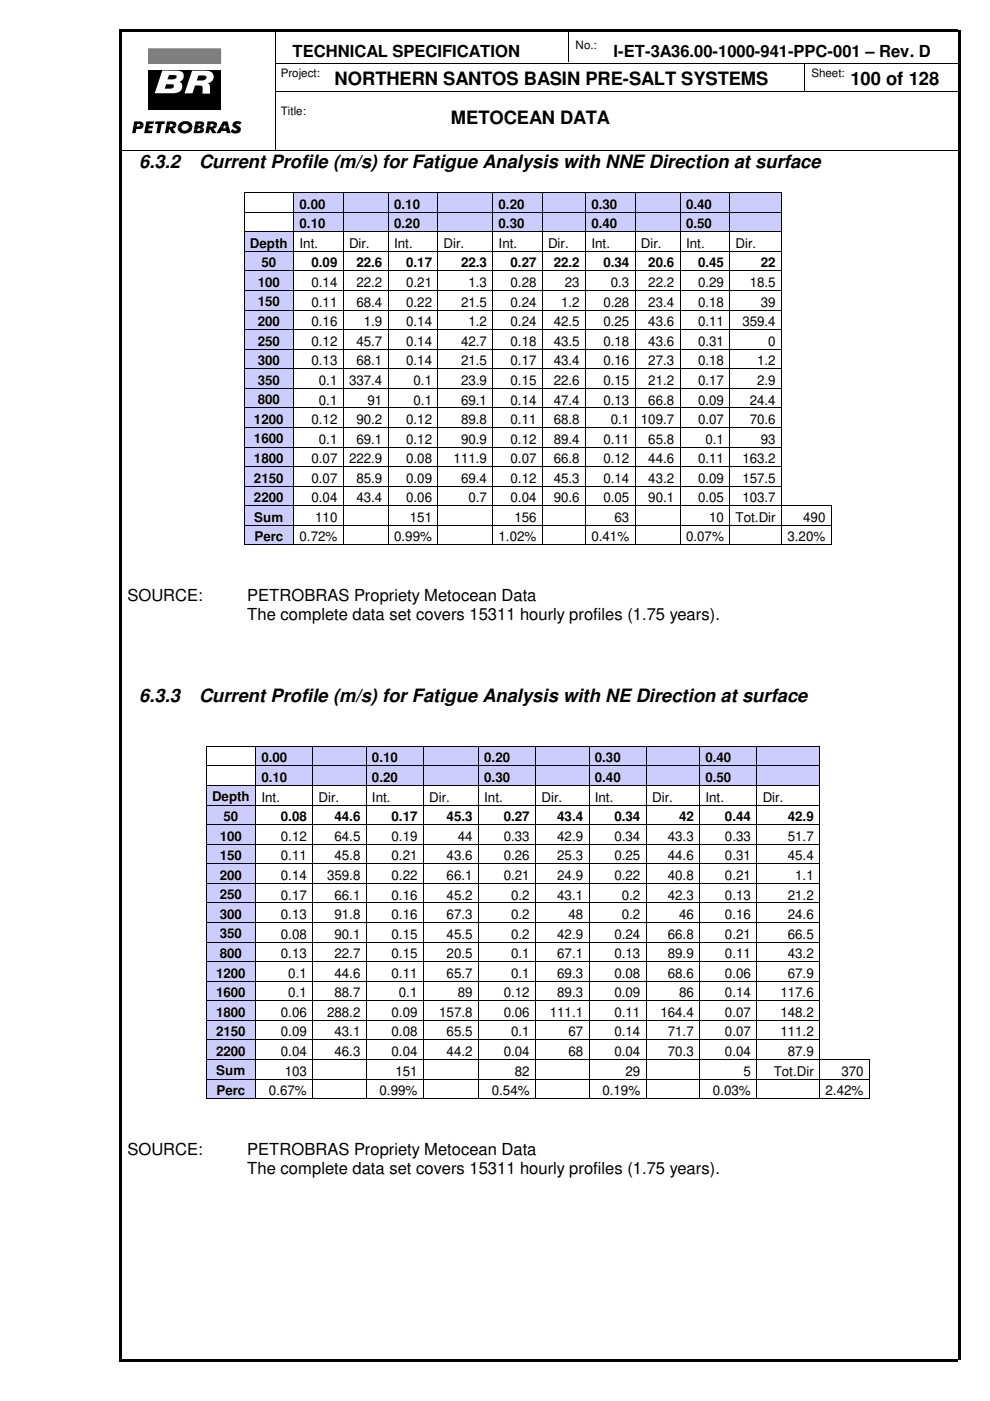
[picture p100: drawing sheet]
<svg xmlns="http://www.w3.org/2000/svg" width="210mm" height="297mm" viewBox="0 0 210 297" stroke-linecap="round" stroke-linejoin="round" font-family="sans-serif">
<defs><g id="words">
<g font-size="3.9">
<text x="71" y="18.1">NORTHERN SANTOS BASIN PRE-SALT SYSTEMS</text>
<text x="180.3" y="18.1">100 of 128</text>
<text x="95.6" y="26.2">METOCEAN DATA</text>
<text x="29.5" y="35.6">6.3.2</text>
<text x="42.2" y="35.6">Current Profile (m/s) for Fatigue Analysis with NNE Direction at surface</text>
<text x="29.5" y="148.8">6.3.3</text>
<text x="42.2" y="148.8">Current Profile (m/s) for Fatigue Analysis with NE Direction at surface</text>
</g>
<g font-size="3.5">
<text x="62" y="12.1">TECHNICAL SPECIFICATION</text>
<text x="130.1" y="12.1">I-ET-3A36.00-1000-941-PPC-001 – Rev. D</text>
<text x="27" y="127.4">SOURCE:</text>
<text x="52.4" y="127.4">PETROBRAS Propriety Metocean Data</text>
<text x="52.4" y="131.4">The complete data set covers 15311 hourly profiles (1.75 years).</text>
<text x="27" y="244.8">SOURCE:</text>
<text x="52.4" y="244.8">PETROBRAS Propriety Metocean Data</text>
<text x="52.4" y="248.8">The complete data set covers 15311 hourly profiles (1.75 years).</text>
</g>
<g font-size="2.8">
<text x="63.5" y="44.2">0.00</text>
<text x="83.6" y="44.2">0.10</text>
<text x="105.7" y="44.2">0.20</text>
<text x="125.4" y="44.2">0.30</text>
<text x="145.5" y="44.2">0.40</text>
<text x="53" y="52.5">Depth</text>
<text x="63.5" y="48.4">0.10</text>
<text x="63.5" y="52.6">Int.</text>
<text x="74" y="52.6">Dir.</text>
<text x="83.6" y="52.6">Int.</text>
<text x="83.6" y="48.4">0.20</text>
<text x="94.1" y="52.6">Dir.</text>
<text x="105.7" y="52.6">Int.</text>
<text x="105.7" y="48.4">0.30</text>
<text x="116.2" y="52.6">Dir.</text>
<text x="125.4" y="52.6">Int.</text>
<text x="125.4" y="48.4">0.40</text>
<text x="135.9" y="52.6">Dir.</text>
<text x="145.5" y="52.6">Int.</text>
<text x="145.5" y="48.4">0.50</text>
<text x="156" y="52.6">Dir.</text>
<text x="55.4" y="56.7">50</text>
<text x="66" y="56.7">0.09</text>
<text x="75.6" y="56.7">22.6</text>
<text x="86.1" y="56.7">0.17</text>
<text x="97.7" y="56.7">22.3</text>
<text x="108.2" y="56.7">0.27</text>
<text x="117.4" y="56.7">22.2</text>
<text x="127.9" y="56.7">0.34</text>
<text x="137.5" y="56.7">20.6</text>
<text x="148" y="56.7">0.45</text>
<text x="161.3" y="56.7">22</text>
<text x="54.7" y="60.8">100</text>
<text x="54.7" y="65">150</text>
<text x="66" y="60.9">0.14</text>
<text x="66" y="65">0.11</text>
<text x="75.6" y="60.9">22.2</text>
<text x="75.6" y="65">68.4</text>
<text x="86.1" y="60.9">0.21</text>
<text x="86.1" y="65">0.22</text>
<text x="97.7" y="65">21.5</text>
<text x="99.3" y="60.9">1.3</text>
<text x="108.2" y="60.9">0.28</text>
<text x="108.2" y="65">0.24</text>
<text x="119" y="65">1.2</text>
<text x="119.8" y="60.9">23</text>
<text x="127.9" y="65">0.28</text>
<text x="129.5" y="60.9">0.3</text>
<text x="137.5" y="60.9">22.2</text>
<text x="137.5" y="65">23.4</text>
<text x="148" y="60.9">0.29</text>
<text x="148" y="65">0.18</text>
<text x="159" y="60.9">18.5</text>
<text x="161.3" y="65">39</text>
<text x="54.7" y="69.1">200</text>
<text x="66" y="69.2">0.16</text>
<text x="77.1" y="69.2">1.9</text>
<text x="86.1" y="69.2">0.14</text>
<text x="99.3" y="69.2">1.2</text>
<text x="108.2" y="69.2">0.24</text>
<text x="117.4" y="69.2">42.5</text>
<text x="127.9" y="69.2">0.25</text>
<text x="137.5" y="69.2">43.6</text>
<text x="148" y="69.2">0.11</text>
<text x="157.4" y="69.2">359.4</text>
<text x="54.7" y="73.3">250</text>
<text x="54.7" y="77.4">300</text>
<text x="66" y="73.3">0.12</text>
<text x="66" y="77.5">0.13</text>
<text x="75.6" y="73.3">45.7</text>
<text x="75.6" y="77.5">68.1</text>
<text x="86.1" y="73.3">0.14</text>
<text x="86.1" y="77.5">0.14</text>
<text x="97.7" y="73.3">42.7</text>
<text x="97.7" y="77.5">21.5</text>
<text x="108.2" y="73.3">0.18</text>
<text x="108.2" y="77.5">0.17</text>
<text x="117.4" y="73.3">43.5</text>
<text x="117.4" y="77.5">43.4</text>
<text x="127.9" y="73.3">0.18</text>
<text x="127.9" y="77.5">0.16</text>
<text x="137.5" y="73.3">43.6</text>
<text x="137.5" y="77.5">27.3</text>
<text x="148" y="73.3">0.31</text>
<text x="148" y="77.5">0.18</text>
<text x="160.5" y="77.5">1.2</text>
<text x="162.9" y="73.3">0</text>
<text x="54.7" y="81.6">350</text>
<text x="67.6" y="81.6">0.1</text>
<text x="74" y="81.6">337.4</text>
<text x="87.7" y="81.6">0.1</text>
<text x="97.7" y="81.6">23.9</text>
<text x="108.2" y="81.6">0.15</text>
<text x="117.4" y="81.6">22.6</text>
<text x="127.9" y="81.6">0.15</text>
<text x="137.5" y="81.6">21.2</text>
<text x="148" y="81.6">0.17</text>
<text x="160.5" y="81.6">2.9</text>
<text x="53.8" y="89.9">1200</text>
<text x="54.7" y="85.7">800</text>
<text x="66" y="89.9">0.12</text>
<text x="67.6" y="85.8">0.1</text>
<text x="75.6" y="89.9">90.2</text>
<text x="77.9" y="85.8">91</text>
<text x="86.1" y="89.9">0.12</text>
<text x="87.7" y="85.8">0.1</text>
<text x="97.7" y="85.8">69.1</text>
<text x="97.7" y="89.9">89.8</text>
<text x="108.2" y="85.8">0.14</text>
<text x="108.2" y="89.9">0.11</text>
<text x="117.4" y="85.8">47.4</text>
<text x="117.4" y="89.9">68.8</text>
<text x="127.9" y="85.8">0.13</text>
<text x="129.5" y="89.9">0.1</text>
<text x="135.9" y="89.9">109.7</text>
<text x="137.5" y="85.8">66.8</text>
<text x="148" y="85.8">0.09</text>
<text x="148" y="89.9">0.07</text>
<text x="159" y="85.8">24.4</text>
<text x="159" y="89.9">70.6</text>
<text x="53.8" y="94">1600</text>
<text x="67.6" y="94.1">0.1</text>
<text x="75.6" y="94.1">69.1</text>
<text x="86.1" y="94.1">0.12</text>
<text x="97.7" y="94.1">90.9</text>
<text x="108.2" y="94.1">0.12</text>
<text x="117.4" y="94.1">89.4</text>
<text x="127.9" y="94.1">0.11</text>
<text x="137.5" y="94.1">65.8</text>
<text x="149.6" y="94.1">0.1</text>
<text x="161.3" y="94.1">93</text>
<text x="53.8" y="98.2">1800</text>
<text x="66" y="98.2">0.07</text>
<text x="74" y="98.2">222.9</text>
<text x="86.1" y="98.2">0.08</text>
<text x="96.2" y="98.2">111.9</text>
<text x="108.2" y="98.2">0.07</text>
<text x="117.4" y="98.2">66.8</text>
<text x="127.9" y="98.2">0.12</text>
<text x="137.5" y="98.2">44.6</text>
<text x="148" y="98.2">0.11</text>
<text x="157.4" y="98.2">163.2</text>
<text x="53.8" y="102.3">2150</text>
<text x="53.8" y="106.5">2200</text>
<text x="66" y="102.4">0.07</text>
<text x="66" y="106.5">0.04</text>
<text x="75.6" y="102.4">85.9</text>
<text x="75.6" y="106.5">43.4</text>
<text x="86.1" y="102.4">0.09</text>
<text x="86.1" y="106.5">0.06</text>
<text x="97.7" y="102.4">69.4</text>
<text x="99.3" y="106.5">0.7</text>
<text x="108.2" y="102.4">0.12</text>
<text x="108.2" y="106.5">0.04</text>
<text x="117.4" y="102.4">45.3</text>
<text x="117.4" y="106.5">90.6</text>
<text x="127.9" y="102.4">0.14</text>
<text x="127.9" y="106.5">0.05</text>
<text x="137.5" y="102.4">43.2</text>
<text x="137.5" y="106.5">90.1</text>
<text x="148" y="102.4">0.09</text>
<text x="148" y="106.5">0.05</text>
<text x="157.4" y="102.4">157.5</text>
<text x="157.4" y="106.5">103.7</text>
<text x="53.9" y="110.6">Sum</text>
<text x="66.8" y="110.7">110</text>
<text x="86.9" y="110.7">151</text>
<text x="109.1" y="110.7">156</text>
<text x="130.3" y="110.7">63</text>
<text x="150.4" y="110.7">10</text>
<text x="156" y="110.7">Tot.Dir</text>
<text x="170.3" y="110.7">490</text>
<text x="53.9" y="114.8">Perc</text>
<text x="63.5" y="114.8">0.72%</text>
<text x="83.6" y="114.8">0.99%</text>
<text x="105.7" y="114.8">1.02%</text>
<text x="125.4" y="114.8">0.41%</text>
<text x="145.5" y="114.8">0.07%</text>
<text x="167" y="114.8">3.20%</text>
<text x="55.4" y="161.6">0.00</text>
<text x="78.9" y="161.6">0.10</text>
<text x="102.7" y="161.6">0.20</text>
<text x="126.1" y="161.6">0.30</text>
<text x="149.6" y="161.6">0.40</text>
<text x="55.4" y="165.8">0.10</text>
<text x="78.9" y="165.8">0.20</text>
<text x="102.7" y="165.8">0.30</text>
<text x="126.1" y="165.8">0.40</text>
<text x="149.6" y="165.8">0.50</text>
<text x="45" y="169.9">Depth</text>
<text x="55.4" y="170">Int.</text>
<text x="67.6" y="170">Dir.</text>
<text x="78.9" y="170">Int.</text>
<text x="91" y="170">Dir.</text>
<text x="102.7" y="170">Int.</text>
<text x="114.8" y="170">Dir.</text>
<text x="126.1" y="170">Int.</text>
<text x="138.3" y="170">Dir.</text>
<text x="149.6" y="170">Int.</text>
<text x="161.7" y="170">Dir.</text>
<text x="46.6" y="178.2">100</text>
<text x="47.4" y="174.1">50</text>
<text x="59.6" y="174.1">0.08</text>
<text x="59.6" y="178.3">0.12</text>
<text x="70.9" y="174.1">44.6</text>
<text x="70.9" y="178.3">64.5</text>
<text x="83" y="174.1">0.17</text>
<text x="83" y="178.3">0.19</text>
<text x="94.7" y="174.1">45.3</text>
<text x="97.1" y="178.3">44</text>
<text x="106.8" y="174.1">0.27</text>
<text x="106.8" y="178.3">0.33</text>
<text x="118.2" y="174.1">43.4</text>
<text x="118.2" y="178.3">42.9</text>
<text x="130.3" y="174.1">0.34</text>
<text x="130.3" y="178.3">0.34</text>
<text x="141.6" y="178.3">43.3</text>
<text x="144" y="174.1">42</text>
<text x="153.7" y="174.1">0.44</text>
<text x="153.7" y="178.3">0.33</text>
<text x="167" y="174.1">42.9</text>
<text x="167" y="178.3">51.7</text>
<text x="46.6" y="182.4">150</text>
<text x="59.6" y="182.4">0.11</text>
<text x="70.9" y="182.4">45.8</text>
<text x="83" y="182.4">0.21</text>
<text x="94.7" y="182.4">43.6</text>
<text x="106.8" y="182.4">0.26</text>
<text x="118.2" y="182.4">25.3</text>
<text x="130.3" y="182.4">0.25</text>
<text x="141.6" y="182.4">44.6</text>
<text x="153.7" y="182.4">0.31</text>
<text x="167" y="182.4">45.4</text>
<text x="46.6" y="186.5">200</text>
<text x="46.6" y="190.7">250</text>
<text x="59.6" y="186.6">0.14</text>
<text x="59.6" y="190.7">0.17</text>
<text x="69.3" y="186.6">359.8</text>
<text x="70.9" y="190.7">66.1</text>
<text x="83" y="186.6">0.22</text>
<text x="83" y="190.7">0.16</text>
<text x="94.7" y="186.6">66.1</text>
<text x="94.7" y="190.7">45.2</text>
<text x="106.8" y="186.6">0.21</text>
<text x="108.4" y="190.7">0.2</text>
<text x="118.2" y="186.6">24.9</text>
<text x="118.2" y="190.7">43.1</text>
<text x="130.3" y="186.6">0.22</text>
<text x="131.8" y="190.7">0.2</text>
<text x="141.6" y="186.6">40.8</text>
<text x="141.6" y="190.7">42.3</text>
<text x="153.7" y="186.6">0.21</text>
<text x="153.7" y="190.7">0.13</text>
<text x="167" y="190.7">21.2</text>
<text x="168.6" y="186.6">1.1</text>
<text x="46.6" y="194.8">300</text>
<text x="59.6" y="194.9">0.13</text>
<text x="70.9" y="194.9">91.8</text>
<text x="83" y="194.9">0.16</text>
<text x="94.7" y="194.9">67.3</text>
<text x="108.4" y="194.9">0.2</text>
<text x="120.5" y="194.9">48</text>
<text x="131.8" y="194.9">0.2</text>
<text x="144" y="194.9">46</text>
<text x="153.7" y="194.9">0.16</text>
<text x="167" y="194.9">24.6</text>
<text x="46.6" y="199">350</text>
<text x="46.6" y="203.1">800</text>
<text x="59.6" y="199">0.08</text>
<text x="59.6" y="203.2">0.13</text>
<text x="70.9" y="199">90.1</text>
<text x="70.9" y="203.2">22.7</text>
<text x="83" y="199">0.15</text>
<text x="83" y="203.2">0.15</text>
<text x="94.7" y="199">45.5</text>
<text x="94.7" y="203.2">20.5</text>
<text x="108.4" y="199">0.2</text>
<text x="108.4" y="203.2">0.1</text>
<text x="118.2" y="199">42.9</text>
<text x="118.2" y="203.2">67.1</text>
<text x="130.3" y="199">0.24</text>
<text x="130.3" y="203.2">0.13</text>
<text x="141.6" y="199">66.8</text>
<text x="141.6" y="203.2">89.9</text>
<text x="153.7" y="199">0.21</text>
<text x="153.7" y="203.2">0.11</text>
<text x="167" y="199">66.5</text>
<text x="167" y="203.2">43.2</text>
<text x="45.8" y="207.3">1200</text>
<text x="61.1" y="207.3">0.1</text>
<text x="70.9" y="207.3">44.6</text>
<text x="83" y="207.3">0.11</text>
<text x="94.7" y="207.3">65.7</text>
<text x="108.4" y="207.3">0.1</text>
<text x="118.2" y="207.3">69.3</text>
<text x="130.3" y="207.3">0.08</text>
<text x="141.6" y="207.3">68.6</text>
<text x="153.7" y="207.3">0.06</text>
<text x="167" y="207.3">67.9</text>
<text x="45.8" y="211.4">1600</text>
<text x="45.8" y="215.6">1800</text>
<text x="59.6" y="215.6">0.06</text>
<text x="61.1" y="211.5">0.1</text>
<text x="69.3" y="215.6">288.2</text>
<text x="70.9" y="211.5">88.7</text>
<text x="83" y="215.6">0.09</text>
<text x="84.6" y="211.5">0.1</text>
<text x="93.1" y="215.6">157.8</text>
<text x="97.1" y="211.5">89</text>
<text x="106.8" y="211.5">0.12</text>
<text x="106.8" y="215.6">0.06</text>
<text x="116.6" y="215.6">111.1</text>
<text x="118.2" y="211.5">89.3</text>
<text x="130.3" y="211.5">0.09</text>
<text x="130.3" y="215.6">0.11</text>
<text x="140" y="215.6">164.4</text>
<text x="144" y="211.5">86</text>
<text x="153.7" y="211.5">0.14</text>
<text x="153.7" y="215.6">0.07</text>
<text x="165.5" y="211.5">117.6</text>
<text x="165.5" y="215.6">148.2</text>
<text x="45.8" y="219.7">2150</text>
<text x="59.6" y="219.8">0.09</text>
<text x="70.9" y="219.8">43.1</text>
<text x="83" y="219.8">0.08</text>
<text x="94.7" y="219.8">65.5</text>
<text x="108.4" y="219.8">0.1</text>
<text x="120.5" y="219.8">67</text>
<text x="130.3" y="219.8">0.14</text>
<text x="141.6" y="219.8">71.7</text>
<text x="153.7" y="219.8">0.07</text>
<text x="165.5" y="219.8">111.2</text>
<text x="45.8" y="223.9">2200</text>
<text x="59.6" y="223.9">0.04</text>
<text x="70.9" y="223.9">46.3</text>
<text x="83" y="223.9">0.04</text>
<text x="94.7" y="223.9">44.2</text>
<text x="106.8" y="223.9">0.04</text>
<text x="120.5" y="223.9">68</text>
<text x="130.3" y="223.9">0.04</text>
<text x="141.6" y="223.9">70.3</text>
<text x="153.7" y="223.9">0.04</text>
<text x="167" y="223.9">87.9</text>
<text x="45.8" y="228">Sum</text>
<text x="45.9" y="232.2">Perc</text>
<text x="57" y="232.2">0.67%</text>
<text x="60.4" y="228">103</text>
<text x="80.5" y="232.2">0.99%</text>
<text x="83.8" y="228">151</text>
<text x="104.3" y="232.2">0.54%</text>
<text x="109.2" y="228">82</text>
<text x="127.7" y="232.2">0.19%</text>
<text x="132.6" y="228">29</text>
<text x="151.2" y="232.2">0.03%</text>
<text x="157.6" y="228">5</text>
<text x="164" y="228">Tot.Dir</text>
<text x="175" y="232.2">2.42%</text>
<text x="178.4" y="228">370</text>
</g>
<g font-size="2.5">
<text x="122" y="10.3">No.:</text>
<text x="59.5" y="16.3">Project:</text>
<text x="172" y="16.3">Sheet:</text>
<text x="59.5" y="24.5">Title:</text>
</g>
</g></defs>
<path d="M25.4 6.3h177.8v.5h-177.8zM25.4 288.2h177.8v.6h-177.8zM25.4 6.3h.5v281.9h-.5zM203.1 6.3h.5v281.9h-.5z" fill="#000"/>
<path d="M58.4 13.4h144.8M58.4 19.4h144.8M58.5 6.3v25.4M120.5 6.3v6.9M170.5 13.3v6.1M25.4 31.8h177.8" fill="none" stroke="#000" stroke-width=".21"/>
<path d="M31.5 15h15.3v8.4h-15.3z" fill-rule="evenodd" fill="#000"/>
<path d="M40.7 15h2.9a1.36 1.36 0 0 1 1.7 1.1 1.36 1.36 0 0 1-1.2 1.6h-.1l.4 .2 .1 .3v1.7h-1.6v-1.6l-.7-.2h-.8l-.6 1.7h-1.7z" fill-rule="evenodd" fill="#fff"/>
<path d="M31.5 10.3h15.3v3.2h-15.3z" fill-rule="evenodd" fill="#7f7f7f"/>
<path d="M31.5 10.3h15.3v3.2h-15.3z" fill="none" stroke="#7f7f7f" stroke-width=".21"/>
<path d="M42.1 16h1a.5 .5 0 0 1 .7 .4 .5 .5 0 0 1-.5 .6l-1.6 .1z" fill-rule="evenodd" fill="#000"/>
<path d="M34.4 14.9l3.2 .1a1.23 1.23 0 0 1 1.3 1 1.23 1.23 0 0 1-.8 1.4 1.17 1.17 0 0 1 .6 1.1 1.17 1.17 0 0 1-.8 1l-.9 .3h-4.2z" fill-rule="evenodd" fill="#fff"/>
<g fill="#000">
<path d="M35.2 17.9h.8a.52 .52 0 0 1 .6 0 .52 .52 0 0 1 .1 .6l-.5 .3h-1.3z" fill-rule="evenodd"/>
<path d="M35.9 15.9h1a.45 .45 0 0 1 .6 .4 .45 .45 0 0 1-.6 .5h-1.4z" fill-rule="evenodd"/>
<path d="M28.4 25.7l1.6 .1 .4 .4v.3h-.7l-.2-.2h-.4l-.1 .2h-.7z" fill-rule="evenodd"/>
<path d="M28.3 26.5h.7v.3h.5l.2-.3h.7a.99 .99 0 0 1-1.3 .8h-.2l-.2 .9h-.7z" fill-rule="evenodd"/>
<path d="M31 25.7h1.7l-.1 .6h-.9l-.1 .4h.8l-.1 .5h-.8v.5h.8l-.1 .5h-1.6z" fill-rule="evenodd"/>
<path d="M33 25.7h2l-.1 .6h-.6l-.4 1.9h-.8l.4-1.9h-.6z" fill-rule="evenodd"/>
<path d="M35.4 25.7l1.6 .1 .3 .2 .1 .6h-.7v-.2l-.3-.2h-.3l-.1 .4h-.7z" fill-rule="evenodd"/>
<path d="M35.3 26.6h.7l-.1 .3h.5l.3-.3h.7l-.3 .5-.5 .2 .7 .9h-.9l-.5-.9-.2 .9h-.7z" fill-rule="evenodd"/>
<path d="M38.1 26.2l.2-.2a1.61 1.61 0 0 1 2.5 .8v.2h-.8a.77 .77 0 0 0-.8-.7 .77 .77 0 0 0-.7 .7h-.8z" fill-rule="evenodd"/>
<path d="M37.7 27h.8a.76 .76 0 0 0 .7 .7 .76 .76 0 0 0 .8-.7h.8a1.6 1.6 0 0 1-1.5 1.3 1.6 1.6 0 0 1-1.6-1z" fill-rule="evenodd"/>
<path d="M41.3 26.5h.8l-.1 .2h.4l.2-.2h.7l-.3 .3-.3 .1 .4 .2 .2 .4h-.8l-.1-.3h-.4l-.1 .3h-.8z" fill-rule="evenodd"/>
<path d="M41.1 27.5h.8l-.1 .3 .5-.1 .2-.2h.8v.2l-.4 .4-.3 .1h-1.6z" fill-rule="evenodd"/>
<path d="M41.5 25.7l1.5 .1 .3 .3v.3l-.7 .1-.1-.3h-.4v.3h-.8z" fill-rule="evenodd"/>
<path d="M44 25.7l1.6 .1 .3 .3 .1 .5h-.7l-.3-.4h-.3l-.1 .4h-.7z" fill-rule="evenodd"/>
<path d="M43.9 26.6h.7l-.1 .3a.52 .52 0 0 0 .8-.3h.7l-.4 .5-.4 .2 .7 .9h-.9l-.5-.9-.2 .9h-.7z" fill-rule="evenodd"/>
<path d="M47.3 25.7h1l.2 1.1h-.7l-.1-.5-.2 .5h-.8z" fill-rule="evenodd"/>
<path d="M46.7 26.8h.8l-.2 .4h.6l-.1-.4h.7l.4 1.4h-.8l-.1-.4h-1l-.3 .4h-.8z" fill-rule="evenodd"/>
<path d="M49.6 25.9l.4-.2 .9 .1 .3 .2-.4 .5a.37 .37 0 0 0-.4-.3 .37 .37 0 0 0-.3 .3l.1 .1a.85 .85 0 0 1 .9 .9 .85 .85 0 0 1-1 .8l-.7-.1-.5-.3 .4-.6a.57 .57 0 0 0 .5 .4 .57 .57 0 0 0 .5-.3l-.4-.2a.74 .74 0 0 1-.3-1.3z" fill-rule="evenodd"/>
</g>
<g fill="#fff">
<path d="M26.8 9.6h.3v.3h-.3z"/>
<path d="M27.1 9.6h28.1v.3h-28.1z"/>
<path d="M55.2 9.6h.3v.3h-.3z"/>
<path d="M26.8 28.7h.3v.2h-.3z"/>
<path d="M27.1 28.7h28.1v.2h-28.1z"/>
<path d="M55.2 28.7h.3v.2h-.3z"/>
<path d="M26.8 9.9h.3v18.8h-.3z"/>
<path d="M55.2 9.9h.3v18.8h-.3z"/>
</g>
<g fill="#ccf">
<path d="M62.3 40.9h10.4v4h-10.4z"/>
<path d="M63.5 41.5h8v3.4h-8z"/>
<path d="M72.8 40.9h9.4v4h-9.4z"/>
<path d="M74 41.5h7.1v3.4h-7.1z"/>
<path d="M82.3 40.9h10.5v4h-10.5z"/>
<path d="M83.6 41.5h8v3.4h-8z"/>
<path d="M92.8 40.9h11.6v4h-11.6z"/>
<path d="M94.1 41.5h9.2v3.4h-9.2z"/>
<path d="M104.5 40.9h10.4v4h-10.4z"/>
<path d="M105.7 41.5h8v3.4h-8z"/>
<path d="M115 40.9h9.1v4h-9.1z"/>
<path d="M116.2 41.5h6.7v3.4h-6.7z"/>
<path d="M124.2 40.9h10.4v4h-10.4z"/>
<path d="M125.4 41.5h8v3.4h-8z"/>
<path d="M134.7 40.9h9.4v4h-9.4z"/>
<path d="M135.9 41.5h7.1v3.4h-7.1z"/>
<path d="M144.2 40.9h10.4v4h-10.4z"/>
<path d="M145.5 41.5h8v3.4h-8z"/>
<path d="M154.7 40.9h11v4h-11z"/>
<path d="M156 41.5h8.5v3.4h-8.5z"/>
</g>
<path d="M51.7 40.8h.2v.1h-.2zM62.2 40.8h.2v.1h-.2zM72.7 40.8h.2v.1h-.2zM82.3 40.8h.1v.1h-.1zM92.8 40.8h.1v.1h-.1zM104.4 40.8h.2v.1h-.2zM114.9 40.8h.2v.1h-.2zM124.1 40.8h.1v.1h-.1zM134.6 40.8h.1v.1h-.1zM144.1 40.8h.2v.1h-.2zM154.6 40.8h.2v.1h-.2zM165.7 40.8h.1v.1h-.1z" fill="#000"/>
<g fill="none" stroke="#000" stroke-width=".21">
<path d="M51.8 40.9v4M51.9 40.9h10.3M62.3 40.9v4M62.4 40.9h10.3M72.8 40.9v4M72.9 40.9h9.4M82.3 40.9v4M82.4 40.9h10.4M92.8 40.9v4M92.9 40.9h11.5M104.5 40.9v4M104.6 40.9h10.3"/>
<path d="M115 40.9v4M115.1 40.9h9M124.2 40.9v4M124.2 40.9h10.4M134.7 40.9v4M134.7 40.9h9.4M144.2 40.9v4M144.3 40.9h10.3M154.7 40.9v4M154.8 40.9h10.9M165.7 40.9v4"/>
</g>
<g fill="#ccf">
<path d="M62.3 45.1h10.4v4h-10.4z"/>
<path d="M63.5 45.7h8v3.4h-8z"/>
<path d="M72.8 45.1h9.4v4h-9.4z"/>
<path d="M74 45.7h7.1v3.4h-7.1z"/>
<path d="M82.3 45.1h10.5v4h-10.5z"/>
<path d="M83.6 45.7h8v3.4h-8z"/>
<path d="M92.8 45.1h11.6v4h-11.6z"/>
<path d="M94.1 45.7h9.2v3.4h-9.2z"/>
<path d="M104.5 45.1h10.4v4h-10.4z"/>
<path d="M105.7 45.7h8v3.4h-8z"/>
<path d="M115 45.1h9.1v4h-9.1z"/>
<path d="M116.2 45.7h6.7v3.4h-6.7z"/>
<path d="M124.2 45.1h10.4v4h-10.4z"/>
<path d="M125.4 45.7h8v3.4h-8z"/>
<path d="M134.7 45.1h9.4v4h-9.4z"/>
<path d="M135.9 45.7h7.1v3.4h-7.1z"/>
<path d="M144.2 45.1h10.4v4h-10.4z"/>
<path d="M145.5 45.7h8v3.4h-8z"/>
<path d="M154.7 45.1h11v4h-11z"/>
<path d="M156 45.7h8.5v3.4h-8.5z"/>
</g>
<path d="M51.7 44.9h.2v.2h-.2zM62.2 44.9h.2v.2h-.2zM72.7 44.9h.2v.2h-.2zM82.3 44.9h.1v.2h-.1zM92.8 44.9h.1v.2h-.1zM104.4 44.9h.2v.2h-.2zM114.9 44.9h.2v.2h-.2zM124.1 44.9h.1v.2h-.1zM134.6 44.9h.1v.2h-.1zM144.1 44.9h.2v.2h-.2zM154.6 44.9h.2v.2h-.2zM165.7 44.9h.1v.2h-.1z" fill="#000"/>
<g fill="none" stroke="#000" stroke-width=".21">
<path d="M51.8 45.1v4M51.9 45h10.3M62.3 45.1v4M62.4 45h10.3M72.8 45.1v4M72.9 45h9.4M82.3 45.1v4M82.4 45h10.4M92.8 45.1v4M92.9 45h11.5M104.5 45.1v4M104.6 45h10.3"/>
<path d="M115 45.1v4M115.1 45h9M124.2 45.1v4M124.2 45h10.4M134.7 45.1v4M134.7 45h9.4M144.2 45.1v4M144.3 45h10.3M154.7 45.1v4M154.8 45h10.9M165.7 45.1v4"/>
</g>
<g fill="#ccf">
<path d="M51.9 49.2h10.2v4h-10.2z"/>
<path d="M53 49.8h8v3.4h-8z"/>
</g>
<path d="M51.7 49.1h.2v.1h-.2zM62.2 49.1h.2v.1h-.2zM72.7 49.1h.2v.1h-.2zM82.3 49.1h.1v.1h-.1zM92.8 49.1h.1v.1h-.1zM104.4 49.1h.2v.1h-.2zM114.9 49.1h.2v.1h-.2zM124.1 49.1h.1v.1h-.1zM134.6 49.1h.1v.1h-.1zM144.1 49.1h.2v.1h-.2zM154.6 49.1h.2v.1h-.2zM165.7 49.1h.1v.1h-.1z" fill="#000"/>
<g fill="none" stroke="#000" stroke-width=".21">
<path d="M51.8 49.2v4M51.9 49.1h10.3M62.3 49.2v4M62.4 49.1h10.3M72.8 49.2v4M72.9 49.1h9.4M82.3 49.2v4M82.4 49.1h10.4M92.8 49.2v4M92.9 49.1h11.5M104.5 49.2v4M104.6 49.1h10.3"/>
<path d="M115 49.2v4M115.1 49.1h9M124.2 49.2v4M124.2 49.1h10.4M134.7 49.2v4M134.7 49.1h9.4M144.2 49.2v4M144.3 49.1h10.3M154.7 49.2v4M154.8 49.1h10.9M165.7 49.2v4"/>
</g>
<g fill="#ccf">
<path d="M51.9 53.4h10.2v4h-10.2z"/>
<path d="M53 54h8v3.4h-8z"/>
</g>
<path d="M51.7 53.2h.2v.2h-.2zM62.2 53.2h.2v.2h-.2zM72.7 53.2h.2v.2h-.2zM82.3 53.2h.1v.2h-.1zM92.8 53.2h.1v.2h-.1zM104.4 53.2h.2v.2h-.2zM114.9 53.2h.2v.2h-.2zM124.1 53.2h.1v.2h-.1zM134.6 53.2h.1v.2h-.1zM144.1 53.2h.2v.2h-.2zM154.6 53.2h.2v.2h-.2zM165.7 53.2h.1v.2h-.1z" fill="#000"/>
<g fill="none" stroke="#000" stroke-width=".21">
<path d="M51.8 53.4v4M51.9 53.3h10.3M62.3 53.4v4M62.4 53.3h10.3M72.8 53.4v4M72.9 53.3h9.4M82.3 53.4v4M82.4 53.3h10.4M92.8 53.4v4M92.9 53.3h11.5M104.5 53.4v4M104.6 53.3h10.3"/>
<path d="M115 53.4v4M115.1 53.3h9M124.2 53.4v4M124.2 53.3h10.4M134.7 53.4v4M134.7 53.3h9.4M144.2 53.4v4M144.3 53.3h10.3M154.7 53.4v4M154.8 53.3h10.9M165.7 53.4v4"/>
</g>
<g fill="#ccf">
<path d="M51.9 57.5h10.2v4h-10.2z"/>
<path d="M53 58.1h8v3.4h-8z"/>
</g>
<path d="M51.7 57.4h.2v.1h-.2zM62.2 57.4h.2v.1h-.2zM72.7 57.4h.2v.1h-.2zM82.3 57.4h.1v.1h-.1zM92.8 57.4h.1v.1h-.1zM104.4 57.4h.2v.1h-.2zM114.9 57.4h.2v.1h-.2zM124.1 57.4h.1v.1h-.1zM134.6 57.4h.1v.1h-.1zM144.1 57.4h.2v.1h-.2zM154.6 57.4h.2v.1h-.2zM165.7 57.4h.1v.1h-.1z" fill="#000"/>
<g fill="none" stroke="#000" stroke-width=".21">
<path d="M51.8 57.5v4M51.9 57.4h10.3M62.3 57.5v4M62.4 57.4h10.3M72.8 57.5v4M72.9 57.4h9.4M82.3 57.5v4M82.4 57.4h10.4M92.8 57.5v4M92.9 57.4h11.5M104.5 57.5v4M104.6 57.4h10.3"/>
<path d="M115 57.5v4M115.1 57.4h9M124.2 57.5v4M124.2 57.4h10.4M134.7 57.5v4M134.7 57.4h9.4M144.2 57.5v4M144.3 57.4h10.3M154.7 57.5v4M154.8 57.4h10.9M165.7 57.5v4"/>
</g>
<g fill="#ccf">
<path d="M51.9 61.7h10.2v4h-10.2z"/>
<path d="M53 62.3h8v3.4h-8z"/>
</g>
<path d="M51.7 61.5h.2v.2h-.2zM62.2 61.5h.2v.2h-.2zM72.7 61.5h.2v.2h-.2zM82.3 61.5h.1v.2h-.1zM92.8 61.5h.1v.2h-.1zM104.4 61.5h.2v.2h-.2zM114.9 61.5h.2v.2h-.2zM124.1 61.5h.1v.2h-.1zM134.6 61.5h.1v.2h-.1zM144.1 61.5h.2v.2h-.2zM154.6 61.5h.2v.2h-.2zM165.7 61.5h.1v.2h-.1z" fill="#000"/>
<g fill="none" stroke="#000" stroke-width=".21">
<path d="M51.8 61.7v4M51.9 61.6h10.3M62.3 61.7v4M62.4 61.6h10.3M72.8 61.7v4M72.9 61.6h9.4M82.3 61.7v4M82.4 61.6h10.4M92.8 61.7v4M92.9 61.6h11.5M104.5 61.7v4M104.6 61.6h10.3"/>
<path d="M115 61.7v4M115.1 61.6h9M124.2 61.7v4M124.2 61.6h10.4M134.7 61.7v4M134.7 61.6h9.4M144.2 61.7v4M144.3 61.6h10.3M154.7 61.7v4M154.8 61.6h10.9M165.7 61.7v4"/>
</g>
<g fill="#ccf">
<path d="M51.9 65.8h10.2v4h-10.2z"/>
<path d="M53 66.4h8v3.4h-8z"/>
</g>
<path d="M51.7 65.7h.2v.1h-.2zM62.2 65.7h.2v.1h-.2zM72.7 65.7h.2v.1h-.2zM82.3 65.7h.1v.1h-.1zM92.8 65.7h.1v.1h-.1zM104.4 65.7h.2v.1h-.2zM114.9 65.7h.2v.1h-.2zM124.1 65.7h.1v.1h-.1zM134.6 65.7h.1v.1h-.1zM144.1 65.7h.2v.1h-.2zM154.6 65.7h.2v.1h-.2zM165.7 65.7h.1v.1h-.1z" fill="#000"/>
<g fill="none" stroke="#000" stroke-width=".21">
<path d="M51.8 65.8v4M51.9 65.7h10.3M62.3 65.8v4M62.4 65.7h10.3M72.8 65.8v4M72.9 65.7h9.4M82.3 65.8v4M82.4 65.7h10.4M92.8 65.8v4M92.9 65.7h11.5M104.5 65.8v4M104.6 65.7h10.3"/>
<path d="M115 65.8v4M115.1 65.7h9M124.2 65.8v4M124.2 65.7h10.4M134.7 65.8v4M134.7 65.7h9.4M144.2 65.8v4M144.3 65.7h10.3M154.7 65.8v4M154.8 65.7h10.9M165.7 65.8v4"/>
</g>
<g fill="#ccf">
<path d="M51.9 70h10.2v4h-10.2z"/>
<path d="M53 70.6h8v3.4h-8z"/>
</g>
<path d="M51.7 69.8h.2v.2h-.2zM62.2 69.8h.2v.2h-.2zM72.7 69.8h.2v.2h-.2zM82.3 69.8h.1v.2h-.1zM92.8 69.8h.1v.2h-.1zM104.4 69.8h.2v.2h-.2zM114.9 69.8h.2v.2h-.2zM124.1 69.8h.1v.2h-.1zM134.6 69.8h.1v.2h-.1zM144.1 69.8h.2v.2h-.2zM154.6 69.8h.2v.2h-.2zM165.7 69.8h.1v.2h-.1z" fill="#000"/>
<g fill="none" stroke="#000" stroke-width=".21">
<path d="M51.8 70v4M51.9 69.9h10.3M62.3 70v4M62.4 69.9h10.3M72.8 70v4M72.9 69.9h9.4M82.3 70v4M82.4 69.9h10.4M92.8 70v4M92.9 69.9h11.5M104.5 70v4M104.6 69.9h10.3"/>
<path d="M115 70v4M115.1 69.9h9M124.2 70v4M124.2 69.9h10.4M134.7 70v4M134.7 69.9h9.4M144.2 70v4M144.3 69.9h10.3M154.7 70v4M154.8 69.9h10.9M165.7 70v4"/>
</g>
<g fill="#ccf">
<path d="M51.9 74.1h10.2v4h-10.2z"/>
<path d="M53 74.7h8v3.4h-8z"/>
</g>
<path d="M51.7 74h.2v.1h-.2zM62.2 74h.2v.1h-.2zM72.7 74h.2v.1h-.2zM82.3 74h.1v.1h-.1zM92.8 74h.1v.1h-.1zM104.4 74h.2v.1h-.2zM114.9 74h.2v.1h-.2zM124.1 74h.1v.1h-.1zM134.6 74h.1v.1h-.1zM144.1 74h.2v.1h-.2zM154.6 74h.2v.1h-.2zM165.7 74h.1v.1h-.1z" fill="#000"/>
<g fill="none" stroke="#000" stroke-width=".21">
<path d="M51.8 74.1v4M51.9 74h10.3M62.3 74.1v4M62.4 74h10.3M72.8 74.1v4M72.9 74h9.4M82.3 74.1v4M82.4 74h10.4M92.8 74.1v4M92.9 74h11.5M104.5 74.1v4M104.6 74h10.3"/>
<path d="M115 74.1v4M115.1 74h9M124.2 74.1v4M124.2 74h10.4M134.7 74.1v4M134.7 74h9.4M144.2 74.1v4M144.3 74h10.3M154.7 74.1v4M154.8 74h10.9M165.7 74.1v4"/>
</g>
<g fill="#ccf">
<path d="M51.9 78.3h10.2v4h-10.2z"/>
<path d="M53 78.9h8v3.4h-8z"/>
</g>
<path d="M51.7 78.1h.2v.2h-.2zM62.2 78.1h.2v.2h-.2zM72.7 78.1h.2v.2h-.2zM82.3 78.1h.1v.2h-.1zM92.8 78.1h.1v.2h-.1zM104.4 78.1h.2v.2h-.2zM114.9 78.1h.2v.2h-.2zM124.1 78.1h.1v.2h-.1zM134.6 78.1h.1v.2h-.1zM144.1 78.1h.2v.2h-.2zM154.6 78.1h.2v.2h-.2zM165.7 78.1h.1v.2h-.1z" fill="#000"/>
<g fill="none" stroke="#000" stroke-width=".21">
<path d="M51.8 78.3v4M51.9 78.2h10.3M62.3 78.3v4M62.4 78.2h10.3M72.8 78.3v4M72.9 78.2h9.4M82.3 78.3v4M82.4 78.2h10.4M92.8 78.3v4M92.9 78.2h11.5M104.5 78.3v4M104.6 78.2h10.3"/>
<path d="M115 78.3v4M115.1 78.2h9M124.2 78.3v4M124.2 78.2h10.4M134.7 78.3v4M134.7 78.2h9.4M144.2 78.3v4M144.3 78.2h10.3M154.7 78.3v4M154.8 78.2h10.9M165.7 78.3v4"/>
</g>
<g fill="#ccf">
<path d="M51.9 82.4h10.2v4h-10.2z"/>
<path d="M53 83h8v3.4h-8z"/>
</g>
<path d="M51.7 82.3h.2v.1h-.2zM62.2 82.3h.2v.1h-.2zM72.7 82.3h.2v.1h-.2zM82.3 82.3h.1v.1h-.1zM92.8 82.3h.1v.1h-.1zM104.4 82.3h.2v.1h-.2zM114.9 82.3h.2v.1h-.2zM124.1 82.3h.1v.1h-.1zM134.6 82.3h.1v.1h-.1zM144.1 82.3h.2v.1h-.2zM154.6 82.3h.2v.1h-.2zM165.7 82.3h.1v.1h-.1z" fill="#000"/>
<g fill="none" stroke="#000" stroke-width=".21">
<path d="M51.8 82.4v4M51.9 82.3h10.3M62.3 82.4v4M62.4 82.3h10.3M72.8 82.4v4M72.9 82.3h9.4M82.3 82.4v4M82.4 82.3h10.4M92.8 82.4v4M92.9 82.3h11.5M104.5 82.4v4M104.6 82.3h10.3"/>
<path d="M115 82.4v4M115.1 82.3h9M124.2 82.4v4M124.2 82.3h10.4M134.7 82.4v4M134.7 82.3h9.4M144.2 82.4v4M144.3 82.3h10.3M154.7 82.4v4M154.8 82.3h10.9M165.7 82.4v4"/>
</g>
<g fill="#ccf">
<path d="M51.9 86.6h10.2v4h-10.2z"/>
<path d="M53 87.2h8v3.4h-8z"/>
</g>
<path d="M51.7 86.4h.2v.2h-.2zM62.2 86.4h.2v.2h-.2zM72.7 86.4h.2v.2h-.2zM82.3 86.4h.1v.2h-.1zM92.8 86.4h.1v.2h-.1zM104.4 86.4h.2v.2h-.2zM114.9 86.4h.2v.2h-.2zM124.1 86.4h.1v.2h-.1zM134.6 86.4h.1v.2h-.1zM144.1 86.4h.2v.2h-.2zM154.6 86.4h.2v.2h-.2zM165.7 86.4h.1v.2h-.1z" fill="#000"/>
<g fill="none" stroke="#000" stroke-width=".21">
<path d="M51.8 86.6v4M51.9 86.5h10.3M62.3 86.6v4M62.4 86.5h10.3M72.8 86.6v4M72.9 86.5h9.4M82.3 86.6v4M82.4 86.5h10.4M92.8 86.6v4M92.9 86.5h11.5M104.5 86.6v4M104.6 86.5h10.3"/>
<path d="M115 86.6v4M115.1 86.5h9M124.2 86.6v4M124.2 86.5h10.4M134.7 86.6v4M134.7 86.5h9.4M144.2 86.6v4M144.3 86.5h10.3M154.7 86.6v4M154.8 86.5h10.9M165.7 86.6v4"/>
</g>
<g fill="#ccf">
<path d="M51.9 90.7h10.2v4h-10.2z"/>
<path d="M53 91.3h8v3.4h-8z"/>
</g>
<path d="M51.7 90.6h.2v.1h-.2zM62.2 90.6h.2v.1h-.2zM72.7 90.6h.2v.1h-.2zM82.3 90.6h.1v.1h-.1zM92.8 90.6h.1v.1h-.1zM104.4 90.6h.2v.1h-.2zM114.9 90.6h.2v.1h-.2zM124.1 90.6h.1v.1h-.1zM134.6 90.6h.1v.1h-.1zM144.1 90.6h.2v.1h-.2zM154.6 90.6h.2v.1h-.2zM165.7 90.6h.1v.1h-.1z" fill="#000"/>
<g fill="none" stroke="#000" stroke-width=".21">
<path d="M51.8 90.7v4M51.9 90.6h10.3M62.3 90.7v4M62.4 90.6h10.3M72.8 90.7v4M72.9 90.6h9.4M82.3 90.7v4M82.4 90.6h10.4M92.8 90.7v4M92.9 90.6h11.5M104.5 90.7v4M104.6 90.6h10.3"/>
<path d="M115 90.7v4M115.1 90.6h9M124.2 90.7v4M124.2 90.6h10.4M134.7 90.7v4M134.7 90.6h9.4M144.2 90.7v4M144.3 90.6h10.3M154.7 90.7v4M154.8 90.6h10.9M165.7 90.7v4"/>
</g>
<g fill="#ccf">
<path d="M51.9 94.9h10.2v3.9h-10.2z"/>
<path d="M53 95.5h8v3.3h-8z"/>
</g>
<path d="M51.7 94.7h.2v.2h-.2zM62.2 94.7h.2v.2h-.2zM72.7 94.7h.2v.2h-.2zM82.3 94.7h.1v.2h-.1zM92.8 94.7h.1v.2h-.1zM104.4 94.7h.2v.2h-.2zM114.9 94.7h.2v.2h-.2zM124.1 94.7h.1v.2h-.1zM134.6 94.7h.1v.2h-.1zM144.1 94.7h.2v.2h-.2zM154.6 94.7h.2v.2h-.2zM165.7 94.7h.1v.2h-.1z" fill="#000"/>
<g fill="none" stroke="#000" stroke-width=".21">
<path d="M51.8 94.9v3.9M51.9 94.8h10.3M62.3 94.9v3.9M62.4 94.8h10.3M72.8 94.9v3.9M72.9 94.8h9.4M82.3 94.9v3.9M82.4 94.8h10.4M92.8 94.9v3.9M92.9 94.8h11.5M104.5 94.9v3.9M104.6 94.8h10.3"/>
<path d="M115 94.9v3.9M115.1 94.8h9M124.2 94.9v3.9M124.2 94.8h10.4M134.7 94.9v3.9M134.7 94.8h9.4M144.2 94.9v3.9M144.3 94.8h10.3M154.7 94.9v3.9M154.8 94.8h10.9M165.7 94.9v3.9"/>
</g>
<g fill="#ccf">
<path d="M51.9 99h10.2v4h-10.2z"/>
<path d="M53 99.6h8v3.4h-8z"/>
</g>
<path d="M51.7 98.8h.2v.2h-.2zM62.2 98.8h.2v.2h-.2zM72.7 98.8h.2v.2h-.2zM82.3 98.8h.1v.2h-.1zM92.8 98.8h.1v.2h-.1zM104.4 98.8h.2v.2h-.2zM114.9 98.8h.2v.2h-.2zM124.1 98.8h.1v.2h-.1zM134.6 98.8h.1v.2h-.1zM144.1 98.8h.2v.2h-.2zM154.6 98.8h.2v.2h-.2zM165.7 98.8h.1v.2h-.1z" fill="#000"/>
<g fill="none" stroke="#000" stroke-width=".21">
<path d="M51.8 99v4M51.9 98.9h10.3M62.3 99v4M62.4 98.9h10.3M72.8 99v4M72.9 98.9h9.4M82.3 99v4M82.4 98.9h10.4M92.8 99v4M92.9 98.9h11.5M104.5 99v4M104.6 98.9h10.3"/>
<path d="M115 99v4M115.1 98.9h9M124.2 99v4M124.2 98.9h10.4M134.7 99v4M134.7 98.9h9.4M144.2 99v4M144.3 98.9h10.3M154.7 99v4M154.8 98.9h10.9M165.7 99v4"/>
</g>
<g fill="#ccf">
<path d="M51.9 103.2h10.2v3.9h-10.2z"/>
<path d="M53 103.8h8v3.3h-8z"/>
</g>
<path d="M51.7 103h.2v.2h-.2zM62.2 103h.2v.2h-.2zM72.7 103h.2v.2h-.2zM82.3 103h.1v.2h-.1zM92.8 103h.1v.2h-.1zM104.4 103h.2v.2h-.2zM114.9 103h.2v.2h-.2zM124.1 103h.1v.2h-.1zM134.6 103h.1v.2h-.1zM144.1 103h.2v.2h-.2zM154.6 103h.2v.2h-.2zM165.7 103h.1v.2h-.1z" fill="#000"/>
<g fill="none" stroke="#000" stroke-width=".21">
<path d="M51.8 103.2v3.9M51.9 103.1h10.3M62.3 103.2v3.9M62.4 103.1h10.3M72.8 103.2v3.9M72.9 103.1h9.4M82.3 103.2v3.9M82.4 103.1h10.4M92.8 103.2v3.9M92.9 103.1h11.5M104.5 103.2v3.9M104.6 103.1h10.3"/>
<path d="M115 103.2v3.9M115.1 103.1h9M124.2 103.2v3.9M124.2 103.1h10.4M134.7 103.2v3.9M134.7 103.1h9.4M144.2 103.2v3.9M144.3 103.1h10.3M154.7 103.2v3.9M154.8 103.1h10.9M165.7 103.2v3.9"/>
</g>
<g fill="#ccf">
<path d="M51.9 107.3h10.2v4h-10.2z"/>
<path d="M53 107.9h8v3.4h-8z"/>
</g>
<g fill="#000">
<path d="M51.7 107.1h.2v.2h-.2zM62.2 107.1h.2v.2h-.2zM72.7 107.1h.2v.2h-.2zM82.3 107.1h.1v.2h-.1zM92.8 107.1h.1v.2h-.1zM104.4 107.1h.2v.2h-.2zM114.9 107.1h.2v.2h-.2zM124.1 107.1h.1v.2h-.1zM134.6 107.1h.1v.2h-.1zM144.1 107.1h.2v.2h-.2zM154.6 107.1h.2v.2h-.2zM165.7 107.1h.1v.2h-.1z"/>
<path d="M176.1 107.1h.2v.2h-.2z"/>
</g>
<g fill="none" stroke="#000" stroke-width=".21">
<path d="M51.8 107.3v4M51.9 107.2h10.3M62.3 107.3v4M62.4 107.2h10.3M72.8 107.3v4M72.9 107.2h9.4M82.3 107.3v4M82.4 107.2h10.4M92.8 107.3v4M92.9 107.2h11.5M104.5 107.3v4M104.6 107.2h10.3"/>
<path d="M115 107.3v4M115.1 107.2h9M124.2 107.3v4M124.2 107.2h10.4M134.7 107.3v4M134.7 107.2h9.4M144.2 107.3v4M144.3 107.2h10.3M154.7 107.3v4M154.8 107.2h10.9M165.7 107.3v4M165.8 107.2h10.3"/>
<path d="M176.2 107.3v4"/>
</g>
<g fill="#ccf">
<path d="M51.9 111.5h10.2v3.9h-10.2z"/>
<path d="M53 112.1h8v3.3h-8z"/>
</g>
<g fill="#000">
<path d="M51.7 111.3h.2v.2h-.2zM51.7 115.4h.2v.2h-.2zM62.2 111.3h.2v.2h-.2zM62.2 115.4h.2v.2h-.2zM72.7 111.3h.2v.2h-.2zM72.7 115.4h.2v.2h-.2zM82.3 111.3h.1v.2h-.1zM82.3 115.4h.1v.2h-.1zM92.8 111.3h.1v.2h-.1zM92.8 115.4h.1v.2h-.1zM104.4 111.3h.2v.2h-.2zM104.4 115.4h.2v.2h-.2z"/>
<path d="M114.9 111.3h.2v.2h-.2zM114.9 115.4h.2v.2h-.2zM124.1 111.3h.1v.2h-.1zM124.1 115.4h.1v.2h-.1zM134.6 111.3h.1v.2h-.1zM134.6 115.4h.1v.2h-.1zM144.1 111.3h.2v.2h-.2zM144.1 115.4h.2v.2h-.2zM154.6 111.3h.2v.2h-.2zM154.6 115.4h.2v.2h-.2zM165.7 111.3h.1v.2h-.1zM165.7 115.4h.1v.2h-.1z"/>
<path d="M176.1 111.3h.2v.2h-.2zM176.1 115.4h.2v.2h-.2z"/>
</g>
<g fill="none" stroke="#000" stroke-width=".21">
<path d="M51.8 111.5v3.9M51.9 111.4h10.3M51.9 115.5h10.3M62.3 111.5v3.9M62.4 111.4h10.3M62.4 115.5h10.3M72.8 111.5v3.9M72.9 111.4h9.4M72.9 115.5h9.4M82.3 111.5v3.9M82.4 111.4h10.4M82.4 115.5h10.4"/>
<path d="M92.8 111.5v3.9M92.9 111.4h11.5M92.9 115.5h11.5M104.5 111.5v3.9M104.6 111.4h10.3M104.6 115.5h10.3M115 111.5v3.9M115.1 111.4h9M115.1 115.5h9M124.2 111.5v3.9M124.2 111.4h10.4M124.2 115.5h10.4"/>
<path d="M134.7 111.5v3.9M134.7 111.4h9.4M134.7 115.5h9.4M144.2 111.5v3.9M144.3 111.4h10.3M144.3 115.5h10.3M154.7 111.5v3.9M154.8 111.4h10.9M154.8 115.5h10.9M165.7 111.5v3.9M165.8 111.4h10.3M165.8 115.5h10.3"/>
<path d="M176.2 111.5v3.9"/>
</g>
<g fill="#ccf">
<path d="M54.2 158.3h12.1v4h-12.1z"/>
<path d="M55.4 158.9h9.7v3.4h-9.7z"/>
<path d="M66.3 158.3h11.3v4h-11.3z"/>
<path d="M67.6 158.9h8.8v3.4h-8.8z"/>
<path d="M77.6 158.3h12.1v4h-12.1z"/>
<path d="M78.9 158.9h9.6v3.4h-9.6z"/>
<path d="M89.8 158.3h11.5v4h-11.5z"/>
<path d="M91 158.9h9.2v3.4h-9.2z"/>
<path d="M101.4 158.3h12.1v4h-12.1z"/>
<path d="M102.7 158.9h9.6v3.4h-9.6z"/>
<path d="M113.6 158.3h11.2v4h-11.2z"/>
<path d="M114.8 158.9h8.9v3.4h-8.9z"/>
<path d="M124.9 158.3h12v4h-12z"/>
<path d="M126.1 158.9h9.7v3.4h-9.7z"/>
<path d="M137 158.3h11.3v4h-11.3z"/>
<path d="M138.3 158.9h8.8v3.4h-8.8z"/>
<path d="M148.3 158.3h12.1v4h-12.1z"/>
<path d="M149.6 158.9h9.6v3.4h-9.6z"/>
<path d="M160.5 158.3h13.2v4h-13.2z"/>
<path d="M161.7 158.9h10.9v3.4h-10.9z"/>
</g>
<path d="M43.6 158.2h.2v.1h-.2zM54.1 158.2h.2v.1h-.2zM66.3 158.2h.1v.1h-.1zM77.6 158.2h.1v.1h-.1zM89.7 158.2h.2v.1h-.2zM101.3 158.2h.2v.1h-.2zM113.5 158.2h.2v.1h-.2zM124.8 158.2h.2v.1h-.2zM136.9 158.2h.2v.1h-.2zM148.3 158.2h.1v.1h-.1zM160.4 158.2h.2v.1h-.2zM173.7 158.2h.2v.1h-.2z" fill="#000"/>
<g fill="none" stroke="#000" stroke-width=".21">
<path d="M43.7 158.3v4M43.8 158.2h10.3M54.2 158.3v4M54.3 158.2h12M66.3 158.3v4M66.4 158.2h11.2M77.6 158.3v4M77.7 158.2h12M89.8 158.3v4M89.9 158.2h11.4M101.4 158.3v4M101.5 158.2h12"/>
<path d="M113.6 158.3v4M113.7 158.2h11.1M124.9 158.3v4M125 158.2h11.9M137 158.3v4M137.1 158.2h11.2M148.3 158.3v4M148.4 158.2h12M160.5 158.3v4M160.6 158.2h13.1M173.8 158.3v4"/>
</g>
<g fill="#ccf">
<path d="M54.2 162.5h12.1v4h-12.1z"/>
<path d="M55.4 163.1h9.7v3.4h-9.7z"/>
<path d="M66.3 162.5h11.3v4h-11.3z"/>
<path d="M67.6 163.1h8.8v3.4h-8.8z"/>
<path d="M77.6 162.5h12.1v4h-12.1z"/>
<path d="M78.9 163.1h9.6v3.4h-9.6z"/>
<path d="M89.8 162.5h11.5v4h-11.5z"/>
<path d="M91 163.1h9.2v3.4h-9.2z"/>
<path d="M101.4 162.5h12.1v4h-12.1z"/>
<path d="M102.7 163.1h9.6v3.4h-9.6z"/>
<path d="M113.6 162.5h11.2v4h-11.2z"/>
<path d="M114.8 163.1h8.9v3.4h-8.9z"/>
<path d="M124.9 162.5h12v4h-12z"/>
<path d="M126.1 163.1h9.7v3.4h-9.7z"/>
<path d="M137 162.5h11.3v4h-11.3z"/>
<path d="M138.3 163.1h8.8v3.4h-8.8z"/>
<path d="M148.3 162.5h12.1v4h-12.1z"/>
<path d="M149.6 163.1h9.6v3.4h-9.6z"/>
<path d="M160.5 162.5h13.2v4h-13.2z"/>
<path d="M161.7 163.1h10.9v3.4h-10.9z"/>
</g>
<path d="M43.6 162.3h.2v.2h-.2zM54.1 162.3h.2v.2h-.2zM66.3 162.3h.1v.2h-.1zM77.6 162.3h.1v.2h-.1zM89.7 162.3h.2v.2h-.2zM101.3 162.3h.2v.2h-.2zM113.5 162.3h.2v.2h-.2zM124.8 162.3h.2v.2h-.2zM136.9 162.3h.2v.2h-.2zM148.3 162.3h.1v.2h-.1zM160.4 162.3h.2v.2h-.2zM173.7 162.3h.2v.2h-.2z" fill="#000"/>
<g fill="none" stroke="#000" stroke-width=".21">
<path d="M43.7 162.5v4M43.8 162.4h10.3M54.2 162.5v4M54.3 162.4h12M66.3 162.5v4M66.4 162.4h11.2M77.6 162.5v4M77.7 162.4h12M89.8 162.5v4M89.9 162.4h11.4M101.4 162.5v4M101.5 162.4h12"/>
<path d="M113.6 162.5v4M113.7 162.4h11.1M124.9 162.5v4M125 162.4h11.9M137 162.5v4M137.1 162.4h11.2M148.3 162.5v4M148.4 162.4h12M160.5 162.5v4M160.6 162.4h13.1M173.8 162.5v4"/>
</g>
<g fill="#ccf">
<path d="M43.8 166.6h10.3v4h-10.3z"/>
<path d="M45 167.2h8v3.4h-8z"/>
</g>
<path d="M43.6 166.5h.2v.1h-.2zM54.1 166.5h.2v.1h-.2zM66.3 166.5h.1v.1h-.1zM77.6 166.5h.1v.1h-.1zM89.7 166.5h.2v.1h-.2zM101.3 166.5h.2v.1h-.2zM113.5 166.5h.2v.1h-.2zM124.8 166.5h.2v.1h-.2zM136.9 166.5h.2v.1h-.2zM148.3 166.5h.1v.1h-.1zM160.4 166.5h.2v.1h-.2zM173.7 166.5h.2v.1h-.2z" fill="#000"/>
<g fill="none" stroke="#000" stroke-width=".21">
<path d="M43.7 166.6v4M43.8 166.5h10.3M54.2 166.6v4M54.3 166.5h12M66.3 166.6v4M66.4 166.5h11.2M77.6 166.6v4M77.7 166.5h12M89.8 166.6v4M89.9 166.5h11.4M101.4 166.6v4M101.5 166.5h12"/>
<path d="M113.6 166.6v4M113.7 166.5h11.1M124.9 166.6v4M125 166.5h11.9M137 166.6v4M137.1 166.5h11.2M148.3 166.6v4M148.4 166.5h12M160.5 166.6v4M160.6 166.5h13.1M173.8 166.6v4"/>
</g>
<g fill="#ccf">
<path d="M43.8 170.8h10.3v4h-10.3z"/>
<path d="M45 171.4h8v3.4h-8z"/>
</g>
<path d="M43.6 170.6h.2v.2h-.2zM54.1 170.6h.2v.2h-.2zM66.3 170.6h.1v.2h-.1zM77.6 170.6h.1v.2h-.1zM89.7 170.6h.2v.2h-.2zM101.3 170.6h.2v.2h-.2zM113.5 170.6h.2v.2h-.2zM124.8 170.6h.2v.2h-.2zM136.9 170.6h.2v.2h-.2zM148.3 170.6h.1v.2h-.1zM160.4 170.6h.2v.2h-.2zM173.7 170.6h.2v.2h-.2z" fill="#000"/>
<g fill="none" stroke="#000" stroke-width=".21">
<path d="M43.7 170.8v4M43.8 170.7h10.3M54.2 170.8v4M54.3 170.7h12M66.3 170.8v4M66.4 170.7h11.2M77.6 170.8v4M77.7 170.7h12M89.8 170.8v4M89.9 170.7h11.4M101.4 170.8v4M101.5 170.7h12"/>
<path d="M113.6 170.8v4M113.7 170.7h11.1M124.9 170.8v4M125 170.7h11.9M137 170.8v4M137.1 170.7h11.2M148.3 170.8v4M148.4 170.7h12M160.5 170.8v4M160.6 170.7h13.1M173.8 170.8v4"/>
</g>
<g fill="#ccf">
<path d="M43.8 174.9h10.3v4h-10.3z"/>
<path d="M45 175.5h8v3.4h-8z"/>
</g>
<path d="M43.6 174.8h.2v.1h-.2zM54.1 174.8h.2v.1h-.2zM66.3 174.8h.1v.1h-.1zM77.6 174.8h.1v.1h-.1zM89.7 174.8h.2v.1h-.2zM101.3 174.8h.2v.1h-.2zM113.5 174.8h.2v.1h-.2zM124.8 174.8h.2v.1h-.2zM136.9 174.8h.2v.1h-.2zM148.3 174.8h.1v.1h-.1zM160.4 174.8h.2v.1h-.2zM173.7 174.8h.2v.1h-.2z" fill="#000"/>
<g fill="none" stroke="#000" stroke-width=".21">
<path d="M43.7 174.9v4M43.8 174.8h10.3M54.2 174.9v4M54.3 174.8h12M66.3 174.9v4M66.4 174.8h11.2M77.6 174.9v4M77.7 174.8h12M89.8 174.9v4M89.9 174.8h11.4M101.4 174.9v4M101.5 174.8h12"/>
<path d="M113.6 174.9v4M113.7 174.8h11.1M124.9 174.9v4M125 174.8h11.9M137 174.9v4M137.1 174.8h11.2M148.3 174.9v4M148.4 174.8h12M160.5 174.9v4M160.6 174.8h13.1M173.8 174.9v4"/>
</g>
<g fill="#ccf">
<path d="M43.8 179.1h10.3v3.9h-10.3z"/>
<path d="M45 179.7h8v3.3h-8z"/>
</g>
<path d="M43.6 178.9h.2v.2h-.2zM54.1 178.9h.2v.2h-.2zM66.3 178.9h.1v.2h-.1zM77.6 178.9h.1v.2h-.1zM89.7 178.9h.2v.2h-.2zM101.3 178.9h.2v.2h-.2zM113.5 178.9h.2v.2h-.2zM124.8 178.9h.2v.2h-.2zM136.9 178.9h.2v.2h-.2zM148.3 178.9h.1v.2h-.1zM160.4 178.9h.2v.2h-.2zM173.7 178.9h.2v.2h-.2z" fill="#000"/>
<g fill="none" stroke="#000" stroke-width=".21">
<path d="M43.7 179.1v3.9M43.8 179h10.3M54.2 179.1v3.9M54.3 179h12M66.3 179.1v3.9M66.4 179h11.2M77.6 179.1v3.9M77.7 179h12M89.8 179.1v3.9M89.9 179h11.4M101.4 179.1v3.9M101.5 179h12"/>
<path d="M113.6 179.1v3.9M113.7 179h11.1M124.9 179.1v3.9M125 179h11.9M137 179.1v3.9M137.1 179h11.2M148.3 179.1v3.9M148.4 179h12M160.5 179.1v3.9M160.6 179h13.1M173.8 179.1v3.9"/>
</g>
<g fill="#ccf">
<path d="M43.8 183.2h10.3v4h-10.3z"/>
<path d="M45 183.8h8v3.4h-8z"/>
</g>
<path d="M43.6 183h.2v.2h-.2zM54.1 183h.2v.2h-.2zM66.3 183h.1v.2h-.1zM77.6 183h.1v.2h-.1zM89.7 183h.2v.2h-.2zM101.3 183h.2v.2h-.2zM113.5 183h.2v.2h-.2zM124.8 183h.2v.2h-.2zM136.9 183h.2v.2h-.2zM148.3 183h.1v.2h-.1zM160.4 183h.2v.2h-.2zM173.7 183h.2v.2h-.2z" fill="#000"/>
<g fill="none" stroke="#000" stroke-width=".21">
<path d="M43.7 183.2v4M43.8 183.1h10.3M54.2 183.2v4M54.3 183.1h12M66.3 183.2v4M66.4 183.1h11.2M77.6 183.2v4M77.7 183.1h12M89.8 183.2v4M89.9 183.1h11.4M101.4 183.2v4M101.5 183.1h12"/>
<path d="M113.6 183.2v4M113.7 183.1h11.1M124.9 183.2v4M125 183.1h11.9M137 183.2v4M137.1 183.1h11.2M148.3 183.2v4M148.4 183.1h12M160.5 183.2v4M160.6 183.1h13.1M173.8 183.2v4"/>
</g>
<g fill="#ccf">
<path d="M43.8 187.4h10.3v3.9h-10.3z"/>
<path d="M45 188h8v3.3h-8z"/>
</g>
<path d="M43.6 187.2h.2v.2h-.2zM54.1 187.2h.2v.2h-.2zM66.3 187.2h.1v.2h-.1zM77.6 187.2h.1v.2h-.1zM89.7 187.2h.2v.2h-.2zM101.3 187.2h.2v.2h-.2zM113.5 187.2h.2v.2h-.2zM124.8 187.2h.2v.2h-.2zM136.9 187.2h.2v.2h-.2zM148.3 187.2h.1v.2h-.1zM160.4 187.2h.2v.2h-.2zM173.7 187.2h.2v.2h-.2z" fill="#000"/>
<g fill="none" stroke="#000" stroke-width=".21">
<path d="M43.7 187.4v3.9M43.8 187.3h10.3M54.2 187.4v3.9M54.3 187.3h12M66.3 187.4v3.9M66.4 187.3h11.2M77.6 187.4v3.9M77.7 187.3h12M89.8 187.4v3.9M89.9 187.3h11.4M101.4 187.4v3.9M101.5 187.3h12"/>
<path d="M113.6 187.4v3.9M113.7 187.3h11.1M124.9 187.4v3.9M125 187.3h11.9M137 187.4v3.9M137.1 187.3h11.2M148.3 187.4v3.9M148.4 187.3h12M160.5 187.4v3.9M160.6 187.3h13.1M173.8 187.4v3.9"/>
</g>
<g fill="#ccf">
<path d="M43.8 191.5h10.3v4h-10.3z"/>
<path d="M45 192.1h8v3.4h-8z"/>
</g>
<path d="M43.6 191.3h.2v.2h-.2zM54.1 191.3h.2v.2h-.2zM66.3 191.3h.1v.2h-.1zM77.6 191.3h.1v.2h-.1zM89.7 191.3h.2v.2h-.2zM101.3 191.3h.2v.2h-.2zM113.5 191.3h.2v.2h-.2zM124.8 191.3h.2v.2h-.2zM136.9 191.3h.2v.2h-.2zM148.3 191.3h.1v.2h-.1zM160.4 191.3h.2v.2h-.2zM173.7 191.3h.2v.2h-.2z" fill="#000"/>
<g fill="none" stroke="#000" stroke-width=".21">
<path d="M43.7 191.5v4M43.8 191.4h10.3M54.2 191.5v4M54.3 191.4h12M66.3 191.5v4M66.4 191.4h11.2M77.6 191.5v4M77.7 191.4h12M89.8 191.5v4M89.9 191.4h11.4M101.4 191.5v4M101.5 191.4h12"/>
<path d="M113.6 191.5v4M113.7 191.4h11.1M124.9 191.5v4M125 191.4h11.9M137 191.5v4M137.1 191.4h11.2M148.3 191.5v4M148.4 191.4h12M160.5 191.5v4M160.6 191.4h13.1M173.8 191.5v4"/>
</g>
<g fill="#ccf">
<path d="M43.8 195.7h10.3v3.9h-10.3z"/>
<path d="M45 196.3h8v3.3h-8z"/>
</g>
<path d="M43.6 195.5h.2v.2h-.2zM54.1 195.5h.2v.2h-.2zM66.3 195.5h.1v.2h-.1zM77.6 195.5h.1v.2h-.1zM89.7 195.5h.2v.2h-.2zM101.3 195.5h.2v.2h-.2zM113.5 195.5h.2v.2h-.2zM124.8 195.5h.2v.2h-.2zM136.9 195.5h.2v.2h-.2zM148.3 195.5h.1v.2h-.1zM160.4 195.5h.2v.2h-.2zM173.7 195.5h.2v.2h-.2z" fill="#000"/>
<g fill="none" stroke="#000" stroke-width=".21">
<path d="M43.7 195.7v3.9M43.8 195.6h10.3M54.2 195.7v3.9M54.3 195.6h12M66.3 195.7v3.9M66.4 195.6h11.2M77.6 195.7v3.9M77.7 195.6h12M89.8 195.7v3.9M89.9 195.6h11.4M101.4 195.7v3.9M101.5 195.6h12"/>
<path d="M113.6 195.7v3.9M113.7 195.6h11.1M124.9 195.7v3.9M125 195.6h11.9M137 195.7v3.9M137.1 195.6h11.2M148.3 195.7v3.9M148.4 195.6h12M160.5 195.7v3.9M160.6 195.6h13.1M173.8 195.7v3.9"/>
</g>
<g fill="#ccf">
<path d="M43.8 199.8h10.3v4h-10.3z"/>
<path d="M45 200.4h8v3.4h-8z"/>
</g>
<path d="M43.6 199.6h.2v.2h-.2zM54.1 199.6h.2v.2h-.2zM66.3 199.6h.1v.2h-.1zM77.6 199.6h.1v.2h-.1zM89.7 199.6h.2v.2h-.2zM101.3 199.6h.2v.2h-.2zM113.5 199.6h.2v.2h-.2zM124.8 199.6h.2v.2h-.2zM136.9 199.6h.2v.2h-.2zM148.3 199.6h.1v.2h-.1zM160.4 199.6h.2v.2h-.2zM173.7 199.6h.2v.2h-.2z" fill="#000"/>
<g fill="none" stroke="#000" stroke-width=".21">
<path d="M43.7 199.8v4M43.8 199.7h10.3M54.2 199.8v4M54.3 199.7h12M66.3 199.8v4M66.4 199.7h11.2M77.6 199.8v4M77.7 199.7h12M89.8 199.8v4M89.9 199.7h11.4M101.4 199.8v4M101.5 199.7h12"/>
<path d="M113.6 199.8v4M113.7 199.7h11.1M124.9 199.8v4M125 199.7h11.9M137 199.8v4M137.1 199.7h11.2M148.3 199.8v4M148.4 199.7h12M160.5 199.8v4M160.6 199.7h13.1M173.8 199.8v4"/>
</g>
<g fill="#ccf">
<path d="M43.8 204h10.3v3.9h-10.3z"/>
<path d="M45 204.6h8v3.3h-8z"/>
</g>
<path d="M43.6 203.8h.2v.2h-.2zM54.1 203.8h.2v.2h-.2zM66.3 203.8h.1v.2h-.1zM77.6 203.8h.1v.2h-.1zM89.7 203.8h.2v.2h-.2zM101.3 203.8h.2v.2h-.2zM113.5 203.8h.2v.2h-.2zM124.8 203.8h.2v.2h-.2zM136.9 203.8h.2v.2h-.2zM148.3 203.8h.1v.2h-.1zM160.4 203.8h.2v.2h-.2zM173.7 203.8h.2v.2h-.2z" fill="#000"/>
<g fill="none" stroke="#000" stroke-width=".21">
<path d="M43.7 204v3.9M43.8 203.9h10.3M54.2 204v3.9M54.3 203.9h12M66.3 204v3.9M66.4 203.9h11.2M77.6 204v3.9M77.7 203.9h12M89.8 204v3.9M89.9 203.9h11.4M101.4 204v3.9M101.5 203.9h12"/>
<path d="M113.6 204v3.9M113.7 203.9h11.1M124.9 204v3.9M125 203.9h11.9M137 204v3.9M137.1 203.9h11.2M148.3 204v3.9M148.4 203.9h12M160.5 204v3.9M160.6 203.9h13.1M173.8 204v3.9"/>
</g>
<g fill="#ccf">
<path d="M43.8 208.1h10.3v4h-10.3z"/>
<path d="M45 208.7h8v3.4h-8z"/>
</g>
<path d="M43.6 207.9h.2v.2h-.2zM54.1 207.9h.2v.2h-.2zM66.3 207.9h.1v.2h-.1zM77.6 207.9h.1v.2h-.1zM89.7 207.9h.2v.2h-.2zM101.3 207.9h.2v.2h-.2zM113.5 207.9h.2v.2h-.2zM124.8 207.9h.2v.2h-.2zM136.9 207.9h.2v.2h-.2zM148.3 207.9h.1v.2h-.1zM160.4 207.9h.2v.2h-.2zM173.7 207.9h.2v.2h-.2z" fill="#000"/>
<g fill="none" stroke="#000" stroke-width=".21">
<path d="M43.7 208.1v4M43.8 208h10.3M54.2 208.1v4M54.3 208h12M66.3 208.1v4M66.4 208h11.2M77.6 208.1v4M77.7 208h12M89.8 208.1v4M89.9 208h11.4M101.4 208.1v4M101.5 208h12"/>
<path d="M113.6 208.1v4M113.7 208h11.1M124.9 208.1v4M125 208h11.9M137 208.1v4M137.1 208h11.2M148.3 208.1v4M148.4 208h12M160.5 208.1v4M160.6 208h13.1M173.8 208.1v4"/>
</g>
<g fill="#ccf">
<path d="M43.8 212.3h10.3v3.9h-10.3z"/>
<path d="M45 212.9h8v3.3h-8z"/>
</g>
<path d="M43.6 212.1h.2v.2h-.2zM54.1 212.1h.2v.2h-.2zM66.3 212.1h.1v.2h-.1zM77.6 212.1h.1v.2h-.1zM89.7 212.1h.2v.2h-.2zM101.3 212.1h.2v.2h-.2zM113.5 212.1h.2v.2h-.2zM124.8 212.1h.2v.2h-.2zM136.9 212.1h.2v.2h-.2zM148.3 212.1h.1v.2h-.1zM160.4 212.1h.2v.2h-.2zM173.7 212.1h.2v.2h-.2z" fill="#000"/>
<g fill="none" stroke="#000" stroke-width=".21">
<path d="M43.7 212.3v3.9M43.8 212.2h10.3M54.2 212.3v3.9M54.3 212.2h12M66.3 212.3v3.9M66.4 212.2h11.2M77.6 212.3v3.9M77.7 212.2h12M89.8 212.3v3.9M89.9 212.2h11.4M101.4 212.3v3.9M101.5 212.2h12"/>
<path d="M113.6 212.3v3.9M113.7 212.2h11.1M124.9 212.3v3.9M125 212.2h11.9M137 212.3v3.9M137.1 212.2h11.2M148.3 212.3v3.9M148.4 212.2h12M160.5 212.3v3.9M160.6 212.2h13.1M173.8 212.3v3.9"/>
</g>
<g fill="#ccf">
<path d="M43.8 216.4h10.3v4h-10.3z"/>
<path d="M45 217h8v3.4h-8z"/>
</g>
<path d="M43.6 216.2h.2v.2h-.2zM54.1 216.2h.2v.2h-.2zM66.3 216.2h.1v.2h-.1zM77.6 216.2h.1v.2h-.1zM89.7 216.2h.2v.2h-.2zM101.3 216.2h.2v.2h-.2zM113.5 216.2h.2v.2h-.2zM124.8 216.2h.2v.2h-.2zM136.9 216.2h.2v.2h-.2zM148.3 216.2h.1v.2h-.1zM160.4 216.2h.2v.2h-.2zM173.7 216.2h.2v.2h-.2z" fill="#000"/>
<g fill="none" stroke="#000" stroke-width=".21">
<path d="M43.7 216.4v4M43.8 216.3h10.3M54.2 216.4v4M54.3 216.3h12M66.3 216.4v4M66.4 216.3h11.2M77.6 216.4v4M77.7 216.3h12M89.8 216.4v4M89.9 216.3h11.4M101.4 216.4v4M101.5 216.3h12"/>
<path d="M113.6 216.4v4M113.7 216.3h11.1M124.9 216.4v4M125 216.3h11.9M137 216.4v4M137.1 216.3h11.2M148.3 216.4v4M148.4 216.3h12M160.5 216.4v4M160.6 216.3h13.1M173.8 216.4v4"/>
</g>
<g fill="#ccf">
<path d="M43.8 220.6h10.3v3.9h-10.3z"/>
<path d="M45 221.1h8v3.4h-8z"/>
</g>
<path d="M43.6 220.4h.2v.2h-.2zM54.1 220.4h.2v.2h-.2zM66.3 220.4h.1v.2h-.1zM77.6 220.4h.1v.2h-.1zM89.7 220.4h.2v.2h-.2zM101.3 220.4h.2v.2h-.2zM113.5 220.4h.2v.2h-.2zM124.8 220.4h.2v.2h-.2zM136.9 220.4h.2v.2h-.2zM148.3 220.4h.1v.2h-.1zM160.4 220.4h.2v.2h-.2zM173.7 220.4h.2v.2h-.2z" fill="#000"/>
<g fill="none" stroke="#000" stroke-width=".21">
<path d="M43.7 220.6v3.9M43.8 220.5h10.3M54.2 220.6v3.9M54.3 220.5h12M66.3 220.6v3.9M66.4 220.5h11.2M77.6 220.6v3.9M77.7 220.5h12M89.8 220.6v3.9M89.9 220.5h11.4M101.4 220.6v3.9M101.5 220.5h12"/>
<path d="M113.6 220.6v3.9M113.7 220.5h11.1M124.9 220.6v3.9M125 220.5h11.9M137 220.6v3.9M137.1 220.5h11.2M148.3 220.6v3.9M148.4 220.5h12M160.5 220.6v3.9M160.6 220.5h13.1M173.8 220.6v3.9"/>
</g>
<g fill="#ccf">
<path d="M43.8 224.7h10.3v4h-10.3z"/>
<path d="M45 225.3h8v3.4h-8z"/>
</g>
<g fill="#000">
<path d="M43.6 224.5h.2v.2h-.2zM54.1 224.5h.2v.2h-.2zM66.3 224.5h.1v.2h-.1zM77.6 224.5h.1v.2h-.1zM89.7 224.5h.2v.2h-.2zM101.3 224.5h.2v.2h-.2zM113.5 224.5h.2v.2h-.2zM124.8 224.5h.2v.2h-.2zM136.9 224.5h.2v.2h-.2zM148.3 224.5h.1v.2h-.1zM160.4 224.5h.2v.2h-.2zM173.7 224.5h.2v.2h-.2z"/>
<path d="M184.2 224.5h.2v.2h-.2z"/>
</g>
<g fill="none" stroke="#000" stroke-width=".21">
<path d="M43.7 224.7v4M43.8 224.6h10.3M54.2 224.7v4M54.3 224.6h12M66.3 224.7v4M66.4 224.6h11.2M77.6 224.7v4M77.7 224.6h12M89.8 224.7v4M89.9 224.6h11.4M101.4 224.7v4M101.5 224.6h12"/>
<path d="M113.6 224.7v4M113.7 224.6h11.1M124.9 224.7v4M125 224.6h11.9M137 224.7v4M137.1 224.6h11.2M148.3 224.7v4M148.4 224.6h12M160.5 224.7v4M160.6 224.6h13.1M173.8 224.7v4M173.9 224.6h10.3"/>
<path d="M184.3 224.7v4"/>
</g>
<g fill="#ccf">
<path d="M43.8 228.9h10.3v3.9h-10.3z"/>
<path d="M45 229.4h8v3.4h-8z"/>
</g>
<g fill="#000">
<path d="M43.6 228.7h.2v.2h-.2zM43.6 232.8h.2v.2h-.2zM54.1 228.7h.2v.2h-.2zM54.1 232.8h.2v.2h-.2zM66.3 228.7h.1v.2h-.1zM66.3 232.8h.1v.2h-.1zM77.6 228.7h.1v.2h-.1zM77.6 232.8h.1v.2h-.1zM89.7 228.7h.2v.2h-.2zM89.7 232.8h.2v.2h-.2zM101.3 228.7h.2v.2h-.2zM101.3 232.8h.2v.2h-.2z"/>
<path d="M113.5 228.7h.2v.2h-.2zM113.5 232.8h.2v.2h-.2zM124.8 228.7h.2v.2h-.2zM124.8 232.8h.2v.2h-.2zM136.9 228.7h.2v.2h-.2zM136.9 232.8h.2v.2h-.2zM148.3 228.7h.1v.2h-.1zM148.3 232.8h.1v.2h-.1zM160.4 228.7h.2v.2h-.2zM160.4 232.8h.2v.2h-.2zM173.7 228.7h.2v.2h-.2zM173.7 232.8h.2v.2h-.2z"/>
<path d="M184.2 228.7h.2v.2h-.2zM184.2 232.8h.2v.2h-.2z"/>
</g>
<g fill="none" stroke="#000" stroke-width=".21">
<path d="M43.7 228.9v3.9M43.8 228.8h10.3M43.8 232.9h10.3M54.2 228.9v3.9M54.3 228.8h12M54.3 232.9h12M66.3 228.9v3.9M66.4 228.8h11.2M66.4 232.9h11.2M77.6 228.9v3.9M77.7 228.8h12M77.7 232.9h12"/>
<path d="M89.8 228.9v3.9M89.9 228.8h11.4M89.9 232.9h11.4M101.4 228.9v3.9M101.5 228.8h12M101.5 232.9h12M113.6 228.9v3.9M113.7 228.8h11.1M113.7 232.9h11.1M124.9 228.9v3.9M125 228.8h11.9M125 232.9h11.9"/>
<path d="M137 228.9v3.9M137.1 228.8h11.2M137.1 232.9h11.2M148.3 228.9v3.9M148.4 228.8h12M148.4 232.9h12M160.5 228.9v3.9M160.6 228.8h13.1M160.6 232.9h13.1M173.8 228.9v3.9M173.9 228.8h10.3M173.9 232.9h10.3"/>
<path d="M184.3 228.9v3.9"/>
</g>
<use href="#words"/>
</svg>
